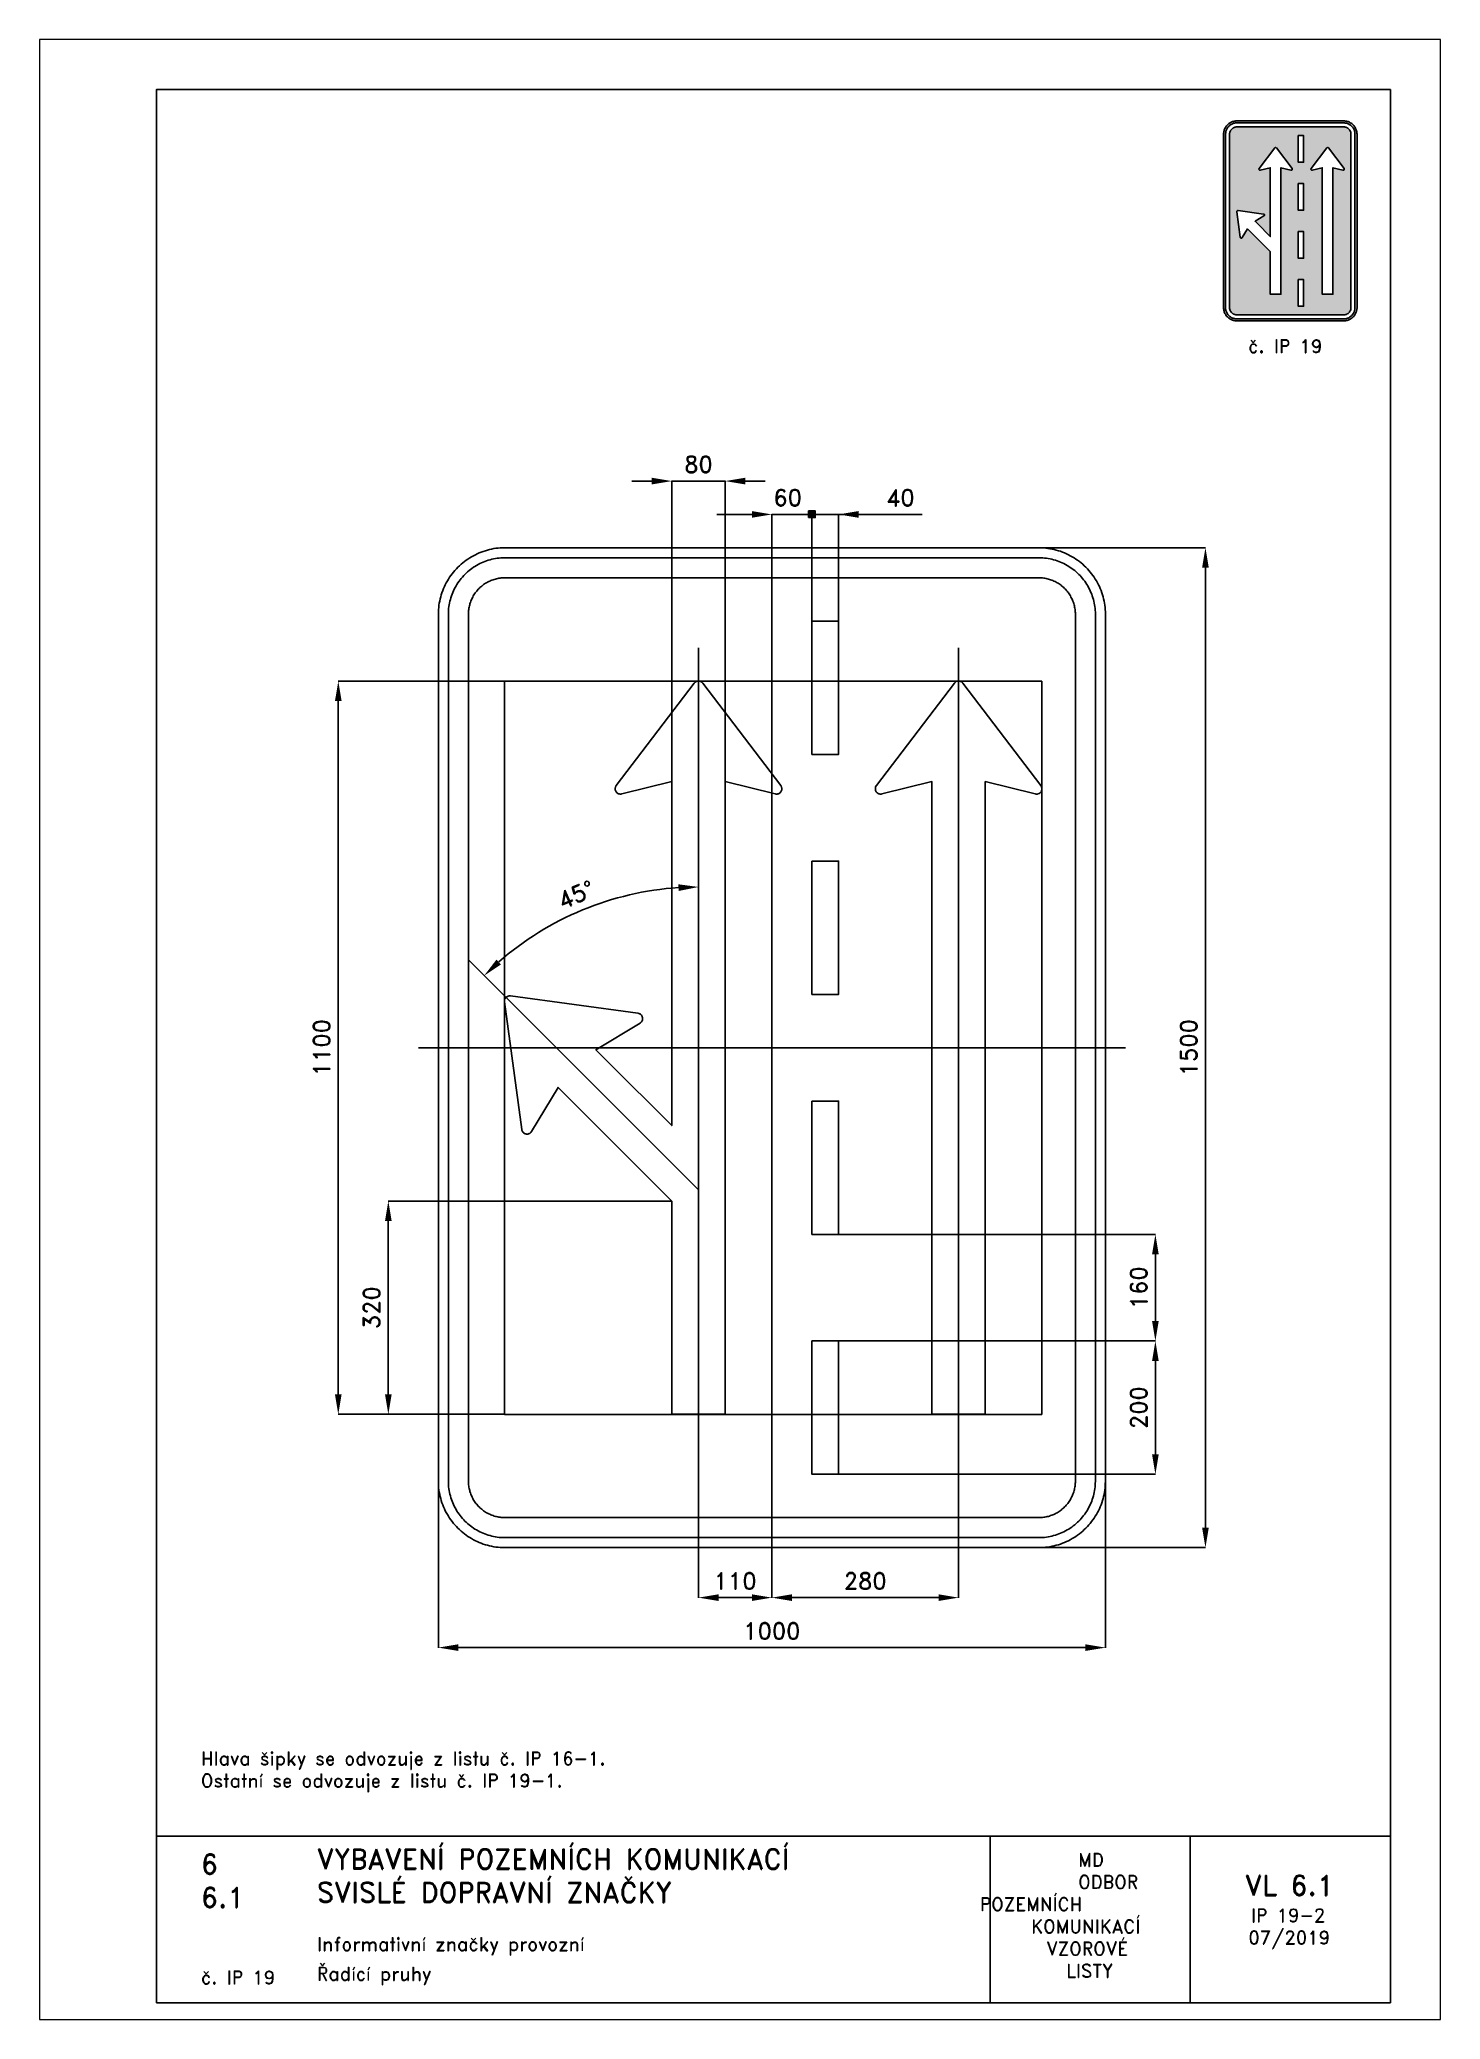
# Paper-space layout 'IP 19-2' of a CAD drawing. Header units: millimetres. Extents: x 0 to 210, y 0 to 297.
# The model-space entities are those that its viewports show. They can reach past a viewport. Long polylines and large blocks are cut down to what shows.
import ezdxf

# ---------------------------------------------------------------- set-up
doc = ezdxf.new("R2010")
doc.units = ezdxf.units.MM
doc.header["$LTSCALE"] = 5
doc.linetypes.add('ČERCHOVANÁX2', pattern=[2, 1, -0.5, 0, -0.5])
doc.linetypes.add('ČÁRKOVANÁX2', pattern=[1.5, 1, -0.5])
for name, color, linetype in [('Kóty', 2, 'Continuous'), ('Rozpiska', 7, 'Continuous'), ('Značka', 7, 'Continuous')]:
    doc.layers.add(name, color=color, linetype=linetype)
doc.layers.add('Rámeček', color=6, linetype='Continuous', plot=False)
doc.styles.get("Standard").update_dxf_attribs({"font": 'romand.shx', "height": 25})
doc.dimstyles.get("Standard").update_dxf_attribs({"dimtxt": 25, "dimasz": 30, "dimexe": 0.18, "dimexo": 0.0625, "dimgap": 12.5, "dimtad": 1, "dimdec": 0, "dimzin": 0, "dimdsep": 46, "dimtxsty": 'Standard', "dimcen": 0.09, "dimadec": 0, "dimazin": 0, "dimtfac": 1, "dimtdec": 0, "dimtofl": 0, "dimtmove": 0, "dimatfit": 3, "dimfxl": 1, "dimtolj": 1, "dimtzin": 0, "dimarcsym": 0})

psp = doc.layouts.new('IP 19-2')

# ---------------------------------------------------------------- texts
at = {"layer": 'Rozpiska', "color": 7, "attachment_point": 1}
for s, width, gutter_width, heights, insert, char_height in [('\\pi3.66667;č. IP 19', 20, 125, [0], (177.5, 252), 2), ('\\PHlava šipky se odvozuje z listu č. IP 16-1.{\\H1.83333x; }\\POstatní se odvozuje z listu č. IP 19-1.{\\H1.55556x; }', 155.5011, 100, [0], (24.17, 43.49), 2), ('6', 149.0422, 100, [0], (24.17, 24.77), 3), ('{\\C6;VYBAVENÍ POZEMNÍCH KOMUNIKACÍ\\P}SVISLÉ DOPRAVNÍ ZNAČKY{\\H1.34524x; }', 149.0422, 100, [0], (41.56, 25.56), 3), ('\\pi14.7414;{\\C6;MD\\P\\pi2.36044;}ODBOR POZEMNÍCH{\\H1.57143x; }\\P\\pi7.69378;KOMUNIKACÍ{\\H1.5x; }\\P\\pi9.97949;{\\C6;VZOROVÉ\\H1.47619x; \\H0.67742x;\\P\\pi12.93187;LISTY\\H1.26984x; }', 33.1018, 100, [0], (140.95, 24.95), 2), ('\\pi1.03113;{\\H1.5x;\\C6;VL 6.1\\P\\pi1.93586;\\H0.66667x;IP 19-2\\H1.66666x; \\H0.6x;\\P\\pi1.5549;07/2019\\H1.80159x; }', 16.0623, 100, [0], (179.66, 21.61), 2), ('6.1', 149.0422, 100, [0], (24.17, 19.78), 3), ('{\\C6;Informativní značky provozní}', 149.0422, 100, [0], (41.56, 12.29), 2), ('{\\C6;č. IP 19}', 18.3305, 100, [2.67], (24.18, 7.3), 2), ('Řadící pruhy', 149.0422, 100, [0], (41.56, 7.86), 2)]:
    psp.add_mtext_dynamic_manual_height_columns(s, width=width, gutter_width=gutter_width, heights=heights, dxfattribs=dict(at, insert=insert, char_height=char_height))

msp = doc.modelspace()

# ---------------------------------------------------------------- texts
at = {"layer": 'Kóty', "char_height": 25, "attachment_point": 5}
for s, insert in [('\\A1;60', (23.69977, 825)), ('\\A1;40', (192.7371, 825))]:
    msp.add_mtext(s, dxfattribs=dict(at, insert=insert))

# ---------------------------------------------------------------- blocks, each defined once
blk = doc.blocks.new('*D0')
at = {"layer": 'Defpoints', "color": 0, "transparency": 16777216}
for p in [(-110.001, -600), (0, -780), (0, -825)]:
    blk.add_point(p, dxfattribs=at)
at = {"layer": 'Kóty', "color": 0, "lineweight": -2, "transparency": 16777216}
for p, q in [((-110.001, -600.0625), (-110.001, -825.18)), ((0, -780.0625), (0, -825.18)), ((-80.001, -825), (-30, -825))]:
    blk.add_line(p, q, dxfattribs=at)
at = {"layer": 'Kóty', "color": 0, "transparency": 16777216}
for points in [[(-80.001, -820), (-80.001, -830), (-110.001, -825)], [(-30, -820), (-30, -830), (0, -825)]]:
    blk.add_solid(points, dxfattribs=at)
at = {"layer": 'Kóty', "color": 0, "transparency": 16777216, "insert": (-55.0005, -800), "char_height": 25, "attachment_point": 5}
blk.add_mtext('\\A1;110', dxfattribs=at)
blk = doc.blocks.new('*D1')
at = {"layer": 'Defpoints', "color": 0, "transparency": 16777216}
for p in [(-70.001, 850), (-150.001, 399.21), (-70.001, 399.21)]:
    blk.add_point(p, dxfattribs=at)
at = {"layer": 'Kóty', "color": 0, "lineweight": -2, "transparency": 16777216}
for p, q in [((-180.001, 850), (-210.001, 850)), ((-150.001, 399.2725), (-150.001, 850.18)), ((-70.001, 399.2725), (-70.001, 850.18)), ((-40.001, 850), (-10.001, 850))]:
    blk.add_line(p, q, dxfattribs=at)
at = {"layer": 'Kóty', "color": 0, "transparency": 16777216}
for points in [[(-180.001, 855), (-180.001, 845), (-150.001, 850)], [(-40.001, 855), (-40.001, 845), (-70.001, 850)]]:
    blk.add_solid(points, dxfattribs=at)
at = {"layer": 'Kóty', "color": 0, "transparency": 16777216, "insert": (-110.001, 875), "char_height": 25, "attachment_point": 5}
blk.add_mtext('\\A1;80', dxfattribs=at)
blk = doc.blocks.new('*D2')
at = {"layer": 'Defpoints', "color": 0, "transparency": 16777216}
for p in [(-575, -230), (-150.001, -230), (-401.053, -550)]:
    blk.add_point(p, dxfattribs=at)
at = {"layer": 'Kóty', "color": 0, "lineweight": -2, "transparency": 16777216}
for p, q in [((-150.0635, -230), (-575.18, -230)), ((-575, -520), (-575, -260)), ((-401.1155, -550), (-575.18, -550))]:
    blk.add_line(p, q, dxfattribs=at)
at = {"layer": 'Kóty', "color": 0, "transparency": 16777216}
for points in [[(-580, -260), (-570, -260), (-575, -230)], [(-580, -520), (-570, -520), (-575, -550)]]:
    blk.add_solid(points, dxfattribs=at)
at = {"layer": 'Kóty', "color": 0, "transparency": 16777216, "insert": (-600, -390), "char_height": 25, "attachment_point": 5, "rotation": 90}
blk.add_mtext('\\A1;320', dxfattribs=at)
blk = doc.blocks.new('*D3')
at = {"layer": 'Defpoints', "color": 0, "transparency": 16777216}
for p in [(-650, 550), (-401.053, 550), (-401.1155, -550)]:
    blk.add_point(p, dxfattribs=at)
at = {"layer": 'Kóty', "color": 0, "lineweight": -2, "transparency": 16777216}
for p, q in [((-401.1155, 550), (-650.18, 550)), ((-650, -520), (-650, 520)), ((-401.178, -550), (-650.18, -550))]:
    blk.add_line(p, q, dxfattribs=at)
at = {"layer": 'Kóty', "color": 0, "transparency": 16777216}
for points in [[(-655, 520), (-645, 520), (-650, 550)], [(-655, -520), (-645, -520), (-650, -550)]]:
    blk.add_solid(points, dxfattribs=at)
at = {"layer": 'Kóty', "color": 0, "transparency": 16777216, "insert": (-675, 0), "char_height": 25, "attachment_point": 5, "rotation": 90}
blk.add_mtext('\\A1;1100', dxfattribs=at)
blk = doc.blocks.new('*D4')
at = {"layer": 'Defpoints', "color": 0, "transparency": 16777216}
for p in [(99.999, -440), (575, -440), (99.999, -640)]:
    blk.add_point(p, dxfattribs=at)
at = {"layer": 'Kóty', "color": 0, "lineweight": -2, "transparency": 16777216}
for p, q in [((100.0615, -440), (575.18, -440)), ((575, -610), (575, -470)), ((100.0615, -640), (575.18, -640))]:
    blk.add_line(p, q, dxfattribs=at)
at = {"layer": 'Kóty', "color": 0, "transparency": 16777216}
for points in [[(570, -470), (580, -470), (575, -440)], [(570, -610), (580, -610), (575, -640)]]:
    blk.add_solid(points, dxfattribs=at)
at = {"layer": 'Kóty', "color": 0, "transparency": 16777216, "insert": (550, -540), "char_height": 25, "attachment_point": 5, "rotation": 90}
blk.add_mtext('\\A1;200', dxfattribs=at)
blk = doc.blocks.new('*D5')
at = {"layer": 'Defpoints', "color": 0, "transparency": 16777216}
for p in [(99.999, -280), (575, -280), (99.999, -440)]:
    blk.add_point(p, dxfattribs=at)
at = {"layer": 'Kóty', "color": 0, "lineweight": -2, "transparency": 16777216}
for p, q in [((100.0615, -280), (575.18, -280)), ((575, -410), (575, -310)), ((100.0615, -440), (575.18, -440))]:
    blk.add_line(p, q, dxfattribs=at)
at = {"layer": 'Kóty', "color": 0, "transparency": 16777216}
for points in [[(570, -310), (580, -310), (575, -280)], [(570, -410), (580, -410), (575, -440)]]:
    blk.add_solid(points, dxfattribs=at)
at = {"layer": 'Kóty', "color": 0, "transparency": 16777216, "insert": (550, -360), "char_height": 25, "attachment_point": 5, "rotation": 90}
blk.add_mtext('\\A1;160', dxfattribs=at)
blk = doc.blocks.new('*D6')
at = {"layer": 'Defpoints', "color": 0, "transparency": 16777216}
for p in [(359.7, 750), (335.9, -750), (650, -750)]:
    blk.add_point(p, dxfattribs=at)
at = {"layer": 'Kóty', "color": 0, "lineweight": -2, "transparency": 16777216}
for p, q in [((359.7, 750), (650.2, 750)), ((650, 720), (650, -720)), ((336, -750), (650.2, -750))]:
    blk.add_line(p, q, dxfattribs=at)
at = {"layer": 'Kóty', "color": 0, "transparency": 16777216}
for points in [[(645, 720), (655, 720), (650, 750)], [(645, -720), (655, -720), (650, -750)]]:
    blk.add_solid(points, dxfattribs=at)
at = {"layer": 'Kóty', "color": 0, "transparency": 16777216, "insert": (625, 0), "char_height": 25, "attachment_point": 5, "rotation": 90}
blk.add_mtext('\\A1;1500', dxfattribs=at)
blk = doc.blocks.new('*D7')
at = {"layer": 'Defpoints', "color": 0, "transparency": 16777216}
for p in [(-500, -650), (500, -650), (500, -900)]:
    blk.add_point(p, dxfattribs=at)
at = {"layer": 'Kóty', "color": 0, "lineweight": -2, "transparency": 16777216}
for p, q in [((-500, -650.0625), (-500, -900.18)), ((500, -650.0625), (500, -900.18)), ((-470, -900), (470, -900))]:
    blk.add_line(p, q, dxfattribs=at)
at = {"layer": 'Kóty', "color": 0, "transparency": 16777216}
for points in [[(-470, -895), (-470, -905), (-500, -900)], [(470, -895), (470, -905), (500, -900)]]:
    blk.add_solid(points, dxfattribs=at)
at = {"layer": 'Kóty', "color": 0, "transparency": 16777216, "insert": (0, -875), "char_height": 25, "attachment_point": 5}
blk.add_mtext('\\A1;1000', dxfattribs=at)
blk = doc.blocks.new('*D8')
at = {"layer": 'Defpoints', "color": 0, "transparency": 16777216}
for p in [(280, -600), (0, -780.0625), (280, -825)]:
    blk.add_point(p, dxfattribs=at)
at = {"layer": 'Kóty', "color": 0, "lineweight": -2, "transparency": 16777216}
for p, q in [((280, -600.0625), (280, -825.18)), ((0, -780.125), (0, -825.18)), ((30, -825), (250, -825))]:
    blk.add_line(p, q, dxfattribs=at)
at = {"layer": 'Kóty', "color": 0, "transparency": 16777216}
for points in [[(30, -820), (30, -830), (0, -825)], [(250, -820), (250, -830), (280, -825)]]:
    blk.add_solid(points, dxfattribs=at)
at = {"layer": 'Kóty', "color": 0, "transparency": 16777216, "insert": (140, -800), "char_height": 25, "attachment_point": 5}
blk.add_mtext('\\A1;280', dxfattribs=at)
blk = doc.blocks.new('*D9')
at = {"layer": 'Defpoints', "color": 0, "transparency": 16777216}
for p in [(-110, 600), (-227.6, 225.6), (-455, 131.6), (-110, -213.4), (-110, -600)]:
    blk.add_point(p, dxfattribs=at)
at = {"layer": 'Kóty', "color": 0, "lineweight": -2, "transparency": 16777216}
blk.add_arc((-110, -213.4), 454.6, 93.7821, 131.2179, dxfattribs=at)
at = {"layer": 'Kóty', "color": 0, "transparency": 16777216}
for points in [[(-140.1, 245.1), (-139.8, 235.1), (-110, 241.1)], [(-406.1, 124.8), (-412.9, 132.1), (-431.4, 108)]]:
    blk.add_solid(points, dxfattribs=at)
at = {"layer": 'Kóty', "color": 0, "transparency": 16777216, "insert": (-293.5, 229.6), "char_height": 25, "attachment_point": 5, "rotation": 22.5}
blk.add_mtext('\\A1;45°', dxfattribs=at)

# ---------------------------------------------------------------- dimensions: what is measured, and where the dimension line sits
at = {"layer": 'Kóty'}
for base, p1, p2, picture, middle in [((-70.001, 850), (-150.001, 399.21), (-70.001, 399.21), '*D1', (-110.001, 875)), ((0, -825), (-110.001, -600), (0, -780), '*D0', (-55.0005, -800)), ((280, -825), (0, -780.0625), (280, -600), '*D8', (140, -800)), ((500, -900), (-500, -650), (500, -650), '*D7', (0, -875))]:
    dim = msp.add_linear_dim(base=base, p1=p1, p2=p2, dimstyle='Standard', dxfattribs=at)
    dim.commit()
    dim.dimension.update_dxf_attribs({"geometry": picture, "text_midpoint": middle})
for base, p1, p2, picture, middle in [((650, -750), (359.68263, 750), (335.93469, -750), '*D6', (625, 0)), ((-650, 550), (-401.1155, -550), (-401.053, 550), '*D3', (-675, 0)), ((-575, -230), (-401.053, -550), (-150.001, -230), '*D2', (-600, -390)), ((575, -280), (99.999, -440), (99.999, -280), '*D5', (550, -360)), ((575, -440), (99.999, -640), (99.999, -440), '*D4', (550, -540))]:
    dim = msp.add_linear_dim(base=base, p1=p1, p2=p2, angle=90, dimstyle='Standard', dxfattribs=at)
    dim.commit()
    dim.dimension.update_dxf_attribs({"geometry": picture, "text_midpoint": middle})
dim = msp.add_angular_dim_2l(base=(-227.64956, 225.63891), line1=((-110.001, -213.4315), (-455, 131.5675)), line2=((-110.001, -600), (-110.001, 600)), dimstyle='Standard', dxfattribs=at)
dim.commit()
dim.dimension.update_dxf_attribs({"geometry": '*D9', "text_midpoint": (-293.52034, 229.62338)})

# ---------------------------------------------------------------- hatches: boundary and pattern name
at = {"layer": 'Kóty'}
h = msp.add_hatch(color=256, dxfattribs=at)
h.dxf.hatch_style = 1
h.paths.add_polyline_path([(54.999, 795.18), (64.999, 795.18), (64.999, 805.18), (54.999, 805.18)])

# ---------------------------------------------------------------- linework, layer by layer
for p, q in [((-30, 800), (-82.66159, 800)), ((89.999, 800), (-0.001, 800)), ((0, 780.0625), (0, 800.18)), ((59.999, 640.0625), (59.999, 800.18)), ((59.999, 640.0625), (59.999, 800.18)), ((89.999, 800), (119.999, 800)), ((99.999, 640.0625), (99.999, 800.18)), ((129.999, 800), (225.47519, 800))]:
    msp.add_line(p, q, dxfattribs=at)
for points in [[(-150.001, 850), (-70.001, 850)], [(54.999, 805.18), (64.999, 795.18)], [(64.999, 805.18), (54.999, 795.18)]]:
    msp.add_lwpolyline(points, dxfattribs=at)
msp.add_lwpolyline([(54.999, 795.18), (64.999, 795.18), (64.999, 805.18), (54.999, 805.18)], close=True, dxfattribs=at)
for points in [[(-30, 805), (-30, 795), (0, 800)], [(129.999, 805), (129.999, 795), (99.999, 800)]]:
    msp.add_solid(points, dxfattribs=at)
at = {"layer": 'Značka', "color": 6, "linetype": 'ČERCHOVANÁX2', "ltscale": 5}
for points in [[(0, -780), (0, 780)], [(-110.001, -600), (-110.001, 600)], [(280, -600), (280, 600)], [(-110.001, -213.4315), (-455, 131.5675)], [(530, 0), (-530, 0)]]:
    msp.add_lwpolyline(points, dxfattribs=at)
at = {"layer": 'Značka', "color": 5}
for points in [[(-400, -750), (-400.393, -749.99883), (-400.785, -749.99692, -0.0321801), (-413.6978, -749.09245, -0.0354432), (-426.3873, -746.45574, -0.0362667), (-438.6591, -742.3068, -0.0344205), (-450.2266, -736.4713, -0.0337216), (-461.0042, -729.2849, -0.0340847), (-470.7107, -720.7107, -0.0342086), (-479.2931, -711.0064, -0.0342292), (-486.4713, -700.2266, -0.0340441), (-492.2651, -688.6512, -0.0334121), (-496.45574, -676.3873, -0.0341269), (-499.13547, -663.6918, -0.0367447), (-499.99692, -650.785), (-499.99892, -650.393), (-500, -650), (-500, 650), (-499.99883, 650.39), (-499.99692, 650.79, -0.0321796), (-499.09245, 663.7, -0.0354411), (-496.45574, 676.39, -0.0362697), (-492.3068, 688.66, -0.0344172), (-486.4713, 700.23, -0.033719), (-479.2849, 711, -0.0340776), (-470.7107, 720.71, -0.0342077), (-461.0064, 729.29, -0.0342268), (-450.2266, 736.47, -0.0340514), (-438.6512, 742.27, -0.0334162), (-426.3873, 746.46, -0.0341286), (-413.6918, 749.14, -0.0367456), (-400.785, 750), (-400.393, 750), (-400, 750), (400, 750), (400.393, 750), (400.785, 750, -0.0321794), (413.698, 749.09, -0.0354509), (426.387, 746.46, -0.0362816), (438.659, 742.31, -0.0344246), (450.227, 736.47, -0.0337312), (461.004, 729.28, -0.034081), (470.711, 720.71, -0.0342138), (479.293, 711.01, -0.0342285), (486.471, 700.23, -0.0340344), (492.265, 688.65, -0.0334114), (496.46, 676.39, -0.0341223), (499.14, 663.69, -0.0367412), (500, 650.79), (500, 650.39), (500, 650), (500, -650), (500, -650.393), (500, -650.785, -0.0321792), (499.09, -663.6978, -0.0354418), (496.46, -676.3873, -0.0362638), (492.307, -688.6591, -0.0344153), (486.471, -700.2266, -0.0337192), (479.285, -711.0042, -0.034086), (470.711, -720.7107, -0.0342054), (461.006, -729.2931, -0.0342295), (450.227, -736.4713, -0.0340459), (438.651, -742.2651, -0.0334135), (426.387, -746.45574, -0.034127), (413.692, -749.13547, -0.036745), (400.785, -749.99692), (400.393, -749.99892), (400, -750), (-400, -750)], [(-400, -735), (-400.334, -734.999), (-400.668, -734.9974, -0.0321799), (-411.6431, -734.2286, -0.0354431), (-422.4292, -731.9874, -0.036267), (-432.8602, -728.4608, -0.0344205), (-442.6926, -723.5006, -0.0337214), (-451.8536, -717.3922, -0.0340847), (-460.1041, -710.1041, -0.0342085), (-467.3991, -701.8554, -0.0342292), (-473.5006, -692.6926, -0.0340447), (-478.4254, -682.8535, -0.0334123), (-481.9874, -672.4292, -0.0341271), (-484.2652, -661.638, -0.0367448), (-484.9974, -650.668), (-484.9991, -650.334), (-485, -650), (-485, 650), (-484.999, 650.33), (-484.9974, 650.67, -0.0321808), (-484.2286, 661.64, -0.0354437), (-481.9874, 672.43, -0.0362674), (-478.4608, 682.86, -0.034419), (-473.5006, 692.69, -0.0337112), (-467.3922, 701.85, -0.0340785), (-460.1041, 710.1, -0.034195), (-451.8554, 717.4, -0.0342194), (-442.6926, 723.5, -0.0340514), (-432.8535, 728.43, -0.0334085), (-422.4292, 731.99, -0.0341207), (-411.638, 734.27, -0.0367451), (-400.668, 735), (-400.334, 735), (-400, 735), (400, 735), (400.334, 735), (400.668, 735, -0.0321738), (411.643, 734.23, -0.0354396), (422.429, 731.99, -0.0362613), (432.86, 728.46, -0.0344296), (442.693, 723.5, -0.0337309), (451.854, 717.39, -0.0340802), (460.104, 710.1, -0.0342125), (467.399, 701.86, -0.03423), (473.501, 692.69, -0.0340367), (478.425, 682.85, -0.0334178), (481.987, 672.43, -0.0341274), (484.265, 661.64, -0.0367509), (484.997, 650.67), (484.999, 650.33), (485, 650), (485, -650), (484.999, -650.334), (484.997, -650.668, -0.0321847), (484.229, -661.6431, -0.0354498), (481.987, -672.4292, -0.0362714), (478.461, -682.8602, -0.0344187), (473.501, -692.6926, -0.0337149), (467.392, -701.8536, -0.0340831), (460.104, -710.1041, -0.0342094), (451.855, -717.3991, -0.0342308), (442.693, -723.5006, -0.0340424), (432.854, -728.4254, -0.0334111), (422.429, -731.9874, -0.0341271), (411.638, -734.2652, -0.0367448), (400.668, -734.9974), (400.334, -734.9991), (400, -735), (-400, -735)], [(-400, -705), (400, -705), (400.216, -704.9994), (400.432, -704.9983, 0.0321799), (407.534, -704.5008, 0.0354424), (414.513, -703.0507, 0.0362647), (421.263, -700.7687, 0.0344223), (427.625, -697.5592, 0.033717), (433.552, -693.6067, 0.034088), (438.891, -688.8909, 0.0342122), (443.611, -683.5535, 0.0342287), (447.559, -677.6246, 0.0340415), (450.746, -671.2582, 0.0334124), (453.051, -664.513, 0.0341249), (454.525, -657.5305, 0.0367432), (454.998, -650.432), (454.999, -650.216), (455, -650), (455, 650), (454.999, 650.22), (454.998, 650.43, 0.0321867), (454.501, 657.53, 0.0354421), (453.051, 664.51, 0.0362779), (450.769, 671.26, 0.0344207), (447.559, 677.62, 0.0337176), (443.607, 683.55, 0.0340785), (438.891, 688.89, 0.0341988), (433.554, 693.61, 0.0342361), (427.625, 697.56, 0.0340303), (421.258, 700.75, 0.033395), (414.513, 703.05, 0.0341092), (407.53, 704.52, 0.0367438), (400.432, 705), (400.216, 705), (400, 705), (-400, 705), (-400.216, 705), (-400.432, 705, 0.0321706), (-407.5338, 704.5, 0.0354292), (-414.513, 703.05, 0.036266), (-421.2625, 700.77, 0.0344312), (-427.6246, 697.56, 0.0337345), (-433.5523, 693.61, 0.034079), (-438.8909, 688.89, 0.0342245), (-443.6112, 683.55, 0.0342352), (-447.5592, 677.62, 0.0340405), (-450.7458, 671.26, 0.0334087), (-453.0507, 664.51, 0.034125), (-454.5245, 657.53, 0.0367448), (-454.9983, 650.43), (-454.9994, 650.22), (-455, 650), (-455, -650), (-454.9994, -650.216), (-454.9983, -650.432, 0.0321797), (-454.5008, -657.5338, 0.0354429), (-453.0507, -664.513, 0.0362669), (-450.7687, -671.2625, 0.0344214), (-447.5592, -677.6246, 0.0337215), (-443.6067, -683.5523, 0.0340845), (-438.8909, -688.8909, 0.0342083), (-433.5535, -693.6112, 0.0342301), (-427.6246, -697.5592, 0.0340439), (-421.2582, -700.7458, 0.0334124), (-414.513, -703.0507, 0.0341275), (-407.5305, -704.5245, 0.0367453), (-400.432, -704.9983), (-400.216, -704.9994), (-400, -705)], [(-150.001, -230), (-303.406, -76.595), (-320.376, -59.625), (-360.269, -125.748), (-360.485, -126.078), (-360.709, -126.402, -0.0524827), (-361.761, -127.569, -0.0526814), (-363.039, -128.497, -0.0655281), (-364.836, -129.298, -0.0654127), (-366.78, -129.608, -0.0652857), (-368.743, -129.462, -0.0651527), (-370.602, -128.818, -0.0648621), (-372.258, -127.759, -0.0636732), (-373.595, -126.313, -0.0527042), (-374.408, -124.956, -0.0574598), (-374.902, -123.466), (-374.98, -123.079), (-375.046, -122.691), (-400.988, 68.553), (-401.025, 68.919), (-401.053, 69.286, -0.0490687), (-400.99, 70.752, -0.0491238), (-400.641, 72.185, -0.0611256), (-399.869, 73.853, -0.0613594), (-398.717, 75.285, -0.0610216), (-397.285, 76.433, -0.0594514), (-395.617, 77.208, -0.0491713), (-394.184, 77.564, -0.0536551), (-392.718, 77.621), (-392.351, 77.593), (-391.985, 77.555), (-200.742, 51.614), (-200.353, 51.547), (-199.967, 51.47, -0.0525266), (-198.478, 50.967, -0.0526807), (-197.119, 50.162, -0.0654728), (-195.671, 48.83, -0.0654514), (-194.615, 47.169, -0.0652964), (-193.97, 45.309, -0.0651842), (-193.824, 43.347, -0.0648678), (-194.139, 41.407, -0.0636586), (-194.936, 39.607, -0.0526761), (-195.859, 38.321, -0.0574592), (-197.031, 37.276), (-197.354, 37.051), (-197.684, 36.836), (-263.808, -3.056), (-246.837, -20.027), (-150.001, -116.863), (-150.001, 375.21), (-150.001, 399.21), (-224.966, 380.66), (-225.352, 380.58), (-225.739, 380.51), (-227.308, 380.43), (-228.868, 380.68, -0.0654746), (-230.705, 381.38, -0.0654176), (-232.299, 382.54, -0.0653602), (-233.584, 384.03, -0.0652249), (-234.443, 385.8, -0.0648331), (-234.865, 387.72, -0.0636455), (-234.788, 389.68, -0.0526858), (-234.403, 391.22, -0.0574868), (-233.699, 392.62), (-233.481, 392.95), (-233.253, 393.27), (-116.367, 546.85), (-116.135, 547.13), (-115.895, 547.41, -0.0490058), (-114.814, 548.4), (-113.554, 549.17, -0.0611155), (-111.828, 549.8, -0.0614091), (-110.001, 550, -0.0610269), (-108.176, 549.8, -0.0594621), (-106.449, 549.17), (-105.184, 548.41, -0.0535973), (-104.107, 547.41), (-103.867, 547.13), (-103.635, 546.85), (13.251, 393.27), (13.478, 392.95), (13.697, 392.62, -0.0524986), (14.394, 391.21, -0.0526749), (14.786, 389.68, -0.0655013), (14.868, 387.72, -0.0654639), (14.44, 385.8, -0.0653341), (13.581, 384.03, -0.0652049), (12.297, 382.54, -0.0648692), (10.703, 381.39, -0.0637027), (8.866, 380.68, -0.0526887), (7.304, 380.42, -0.0574497), (5.737, 380.51), (5.349, 380.58), (4.964, 380.66), (-70.001, 399.21), (-70.001, 375.21), (-70.001, -550), (-150.001, -550), (-150.001, -230)], [(240, -230), (240, 399.21), (165.04, 380.66), (164.65, 380.58), (164.26, 380.51, -0.0524666), (162.69, 380.43, -0.0527088), (161.13, 380.68, -0.0655366), (159.3, 381.38), (157.7, 382.54), (156.42, 384.03), (155.56, 385.8), (155.14, 387.72), (155.21, 389.68), (155.6, 391.22), (156.3, 392.62), (156.52, 392.95), (156.75, 393.27), (273.63, 546.85), (273.87, 547.13), (274.11, 547.41), (275.19, 548.4), (276.45, 549.17), (278.17, 549.8, -0.0614155), (280, 550, -0.061065), (281.82, 549.8, -0.0594878), (283.55, 549.17), (284.82, 548.41), (285.89, 547.41), (286.13, 547.13), (286.37, 546.85), (403.25, 393.27), (403.48, 392.95), (403.7, 392.62), (404.4, 391.21), (404.79, 389.68), (404.87, 387.72), (404.44, 385.8), (403.58, 384.03), (402.3, 382.54), (400.7, 381.39), (398.87, 380.68, -0.0527383), (397.31, 380.42, -0.0574541), (395.74, 380.51), (395.35, 380.58), (394.96, 380.66), (320, 399.21), (320, -550), (240, -550), (240, -230)]]:
    msp.add_lwpolyline(points, format="xyb", dxfattribs=at)
for points in [[(59.999, 640), (59.999, 440), (99.999, 440), (99.999, 640), (59.999, 640)], [(59.999, 280), (59.999, 80), (99.999, 80), (99.999, 280), (59.999, 280)], [(59.999, -80), (59.999, -280), (99.999, -280), (99.999, -80), (59.999, -80)], [(59.999, -440), (59.999, -640), (99.999, -640), (99.999, -440), (59.999, -440)]]:
    msp.add_lwpolyline(points, dxfattribs=at)
at = {"layer": 'Značka', "color": 6, "linetype": 'ČÁRKOVANÁX2', "ltscale": 2.5}
msp.add_lwpolyline([(-401.02, -550.06484), (-401.02, 549.93516), (404.82, 549.93516), (404.82, -550.06484), (-401.02, -550.06484)], dxfattribs=at)

msp.set_redraw_order([(e.dxf.handle, doc.entitydb.next_handle()) for e in msp.query("TEXT MTEXT ATTDEF DIMENSION ARC_DIMENSION")])  # texts and dimensions are drawn at this point

# ---------------------------------------------------------------- hatches: boundary and pattern name
at = {"layer": 'Značka'}
h = psp.add_hatch(color=170, dxfattribs=at)
h.dxf.hatch_style = 1
edge = h.paths.add_edge_path(flags=0)
edge.add_line((192.3, 265.2), (192.3, 277.78))
edge.add_line((192.3, 277.78), (190.8, 277.41))
edge.add_line((190.8, 277.41), (190.79, 277.41))
edge.add_line((190.79, 277.41), (190.79, 277.41))
edge.add_arc((190.76, 277.56), 0.15, 266.9103, 278.9237, ccw=False)
edge.add_arc((190.76, 277.56), 0.15, 254.861, 266.9298, ccw=False)
edge.add_arc((190.76, 277.56), 0.15, 241.5682, 256.5667, ccw=False)
edge.add_line((190.69, 277.43), (190.65, 277.45))
edge.add_line((190.65, 277.45), (190.63, 277.48))
edge.add_line((190.63, 277.48), (190.61, 277.52))
edge.add_line((190.61, 277.52), (190.6, 277.55))
edge.add_line((190.6, 277.55), (190.6, 277.59))
edge.add_line((190.6, 277.59), (190.61, 277.62))
edge.add_line((190.61, 277.62), (190.63, 277.65))
edge.add_line((190.63, 277.65), (190.63, 277.66))
edge.add_line((190.63, 277.66), (190.63, 277.67))
edge.add_line((190.63, 277.67), (192.97, 280.74))
edge.add_line((192.97, 280.74), (192.98, 280.74))
edge.add_line((192.98, 280.74), (192.98, 280.75))
edge.add_line((192.98, 280.75), (193, 280.77))
edge.add_line((193, 280.77), (193.03, 280.78))
edge.add_line((193.03, 280.78), (193.06, 280.8))
edge.add_arc((193.1, 280.65), 0.15, 89.2082, 103.2659, ccw=False)
edge.add_arc((193.1, 280.65), 0.15, 76.7401, 90.7178, ccw=False)
edge.add_arc((193.1, 280.64), 0.155, 63.1815, 76.7991, ccw=False)
edge.add_line((193.17, 280.78), (193.2, 280.77))
edge.add_line((193.2, 280.77), (193.22, 280.75))
edge.add_line((193.22, 280.75), (193.22, 280.74))
edge.add_line((193.22, 280.74), (193.23, 280.74))
edge.add_line((193.23, 280.74), (195.56, 277.67))
edge.add_line((195.56, 277.67), (195.57, 277.66))
edge.add_line((195.57, 277.66), (195.57, 277.65))
edge.add_line((195.57, 277.65), (195.59, 277.62))
edge.add_line((195.59, 277.62), (195.6, 277.59))
edge.add_line((195.6, 277.59), (195.6, 277.55))
edge.add_line((195.6, 277.55), (195.59, 277.52))
edge.add_line((195.59, 277.52), (195.57, 277.48))
edge.add_line((195.57, 277.48), (195.55, 277.45))
edge.add_line((195.55, 277.45), (195.51, 277.43))
edge.add_line((195.51, 277.43), (195.48, 277.41))
edge.add_arc((195.44, 277.56), 0.15, 273.4246, 285.5001, ccw=False)
edge.add_arc((195.44, 277.55), 0.137, 260.1426, 273.2956, ccw=False)
edge.add_line((195.41, 277.41), (195.41, 277.41))
edge.add_line((195.41, 277.41), (195.4, 277.41))
edge.add_line((195.4, 277.41), (193.9, 277.78))
edge.add_line((193.9, 277.78), (193.9, 258.8))
edge.add_line((193.9, 258.8), (192.3, 258.8))
edge.add_line((192.3, 258.8), (192.3, 265.2))
edge = h.paths.add_edge_path(flags=0)
edge.add_line((184.5, 265.2), (181.43, 268.27))
edge.add_line((181.43, 268.27), (181.09, 268.61))
edge.add_line((181.09, 268.61), (180.29, 267.29))
edge.add_line((180.29, 267.29), (180.29, 267.28))
edge.add_line((180.29, 267.28), (180.29, 267.27))
edge.add_line((180.29, 267.27), (180.26, 267.25))
edge.add_line((180.26, 267.25), (180.24, 267.23))
edge.add_line((180.24, 267.23), (180.2, 267.21))
edge.add_arc((180.16, 267.36), 0.151, 271.5923, 286.5652, ccw=False)
edge.add_arc((180.16, 267.36), 0.151, 258.2701, 273.2097, ccw=False)
edge.add_arc((180.16, 267.36), 0.152, 243.4495, 258.355, ccw=False)
edge.add_line((180.09, 267.22), (180.05, 267.24))
edge.add_line((180.05, 267.24), (180.03, 267.27))
edge.add_line((180.03, 267.27), (180.01, 267.3))
edge.add_line((180.01, 267.3), (180, 267.33))
edge.add_line((180, 267.33), (180, 267.34))
edge.add_line((180, 267.34), (180, 267.35))
edge.add_line((180, 267.35), (179.48, 271.17))
edge.add_line((179.48, 271.17), (179.48, 271.18))
edge.add_line((179.48, 271.18), (179.48, 271.19))
edge.add_line((179.48, 271.19), (179.48, 271.22))
edge.add_line((179.48, 271.22), (179.49, 271.24))
edge.add_line((179.49, 271.24), (179.5, 271.28))
edge.add_line((179.5, 271.28), (179.53, 271.31))
edge.add_line((179.53, 271.31), (179.55, 271.33))
edge.add_line((179.55, 271.33), (179.59, 271.34))
edge.add_line((179.59, 271.34), (179.62, 271.35))
edge.add_arc((179.64, 271.22), 0.137, 86.0938, 98.3777, ccw=False)
edge.add_line((179.65, 271.35), (179.65, 271.35))
edge.add_line((179.65, 271.35), (179.66, 271.35))
edge.add_line((179.66, 271.35), (183.49, 270.83))
edge.add_line((183.49, 270.83), (183.49, 270.83))
edge.add_line((183.49, 270.83), (183.5, 270.83))
edge.add_line((183.5, 270.83), (183.53, 270.82))
edge.add_line((183.53, 270.82), (183.56, 270.8))
edge.add_line((183.56, 270.8), (183.59, 270.78))
edge.add_line((183.59, 270.78), (183.61, 270.74))
edge.add_line((183.61, 270.74), (183.62, 270.71))
edge.add_line((183.62, 270.71), (183.62, 270.67))
edge.add_line((183.62, 270.67), (183.62, 270.63))
edge.add_line((183.62, 270.63), (183.6, 270.59))
edge.add_line((183.6, 270.59), (183.58, 270.57))
edge.add_line((183.58, 270.57), (183.56, 270.55))
edge.add_line((183.56, 270.55), (183.55, 270.54))
edge.add_line((183.55, 270.54), (183.55, 270.54))
edge.add_line((183.55, 270.54), (182.22, 269.74))
edge.add_line((182.22, 269.74), (182.56, 269.4))
edge.add_line((182.56, 269.4), (184.5, 267.46))
edge.add_line((184.5, 267.46), (184.5, 277.3))
edge.add_line((184.5, 277.3), (184.5, 277.78))
edge.add_line((184.5, 277.78), (183, 277.41))
edge.add_line((183, 277.41), (182.99, 277.41))
edge.add_line((182.99, 277.41), (182.99, 277.41))
edge.add_arc((182.96, 277.56), 0.15, 266.9121, 278.9219, ccw=False)
edge.add_arc((182.96, 277.56), 0.15, 254.861, 266.9298, ccw=False)
edge.add_arc((182.96, 277.56), 0.151, 241.6824, 256.6605, ccw=False)
edge.add_line((182.89, 277.43), (182.85, 277.45))
edge.add_line((182.85, 277.45), (182.83, 277.48))
edge.add_line((182.83, 277.48), (182.81, 277.52))
edge.add_line((182.81, 277.52), (182.8, 277.55))
edge.add_line((182.8, 277.55), (182.8, 277.59))
edge.add_line((182.8, 277.59), (182.81, 277.62))
edge.add_line((182.81, 277.62), (182.83, 277.65))
edge.add_line((182.83, 277.65), (182.83, 277.66))
edge.add_line((182.83, 277.66), (182.83, 277.67))
edge.add_line((182.83, 277.67), (185.17, 280.74))
edge.add_line((185.17, 280.74), (185.18, 280.74))
edge.add_line((185.18, 280.74), (185.18, 280.75))
edge.add_line((185.18, 280.75), (185.2, 280.77))
edge.add_line((185.2, 280.77), (185.23, 280.78))
edge.add_arc((185.3, 280.65), 0.15, 103.1195, 117.114, ccw=False)
edge.add_arc((185.3, 280.65), 0.15, 89.2082, 103.2659, ccw=False)
edge.add_arc((185.3, 280.65), 0.151, 76.7467, 90.7111, ccw=False)
edge.add_arc((185.3, 280.64), 0.155, 63.1815, 76.7991, ccw=False)
edge.add_line((185.37, 280.78), (185.4, 280.77))
edge.add_line((185.4, 280.77), (185.42, 280.75))
edge.add_line((185.42, 280.75), (185.42, 280.74))
edge.add_line((185.42, 280.74), (185.43, 280.74))
edge.add_line((185.43, 280.74), (187.76, 277.67))
edge.add_line((187.76, 277.67), (187.77, 277.66))
edge.add_line((187.77, 277.66), (187.77, 277.65))
edge.add_line((187.77, 277.65), (187.79, 277.62))
edge.add_line((187.79, 277.62), (187.8, 277.59))
edge.add_line((187.8, 277.59), (187.8, 277.55))
edge.add_line((187.8, 277.55), (187.79, 277.52))
edge.add_line((187.79, 277.52), (187.77, 277.48))
edge.add_line((187.77, 277.48), (187.75, 277.45))
edge.add_line((187.75, 277.45), (187.71, 277.43))
edge.add_line((187.71, 277.43), (187.68, 277.41))
edge.add_arc((187.64, 277.56), 0.151, 273.3729, 285.4334, ccw=False)
edge.add_arc((187.64, 277.54), 0.136, 260.1216, 273.2747, ccw=False)
edge.add_line((187.61, 277.41), (187.61, 277.41))
edge.add_line((187.61, 277.41), (187.6, 277.41))
edge.add_line((187.6, 277.41), (186.1, 277.78))
edge.add_line((186.1, 277.78), (186.1, 277.3))
edge.add_line((186.1, 277.3), (186.1, 258.8))
edge.add_line((186.1, 258.8), (184.5, 258.8))
edge.add_line((184.5, 258.8), (184.5, 265.2))
h.paths.add_polyline_path([(188.7, 282.6), (188.7, 278.6), (189.5, 278.6), (189.5, 282.6)], flags=0)
h.paths.add_polyline_path([(188.7, 275.4), (188.7, 271.4), (189.5, 271.4), (189.5, 275.4)], flags=0)
h.paths.add_polyline_path([(188.7, 268.2), (188.7, 264.2), (189.5, 264.2), (189.5, 268.2)], flags=0)
h.paths.add_polyline_path([(188.7, 261), (188.7, 257), (189.5, 257), (189.5, 261)], flags=0)
edge = h.paths.add_edge_path(flags=16)
edge.add_line((179.5, 255.1), (179.49, 255.1))
edge.add_line((179.49, 255.1), (179.49, 255.1))
edge.add_arc((179.5, 256.81), 1.71, 262.3049, 269.6774, ccw=False)
edge.add_arc((179.48, 256.66), 1.56, 254.206, 262.3257, ccw=False)
edge.add_arc((179.43, 256.63), 1.52, 247.1648, 255.4723, ccw=False)
edge.add_arc((179.46, 256.71), 1.6, 239.2826, 247.1665, ccw=False)
edge.add_arc((179.46, 256.75), 1.63, 232.4387, 240.1661, ccw=False)
edge.add_arc((179.45, 256.73), 1.62, 224.6388, 232.446, ccw=False)
edge.add_arc((179.43, 256.75), 1.61, 217.5906, 225.4263, ccw=False)
edge.add_arc((179.43, 256.75), 1.61, 209.7345, 217.5717, ccw=False)
edge.add_arc((179.42, 256.77), 1.62, 202.7154, 210.512, ccw=False)
edge.add_arc((179.45, 256.78), 1.65, 195.0262, 202.6848, ccw=False)
edge.add_arc((179.42, 256.79), 1.62, 188.018, 195.8423, ccw=False)
edge.add_arc((179.3, 256.78), 1.5, 179.5971, 188.0172, ccw=False)
edge.add_line((177.8, 256.79), (177.8, 256.79))
edge.add_line((177.8, 256.79), (177.8, 256.8))
edge.add_line((177.8, 256.8), (177.8, 282.8))
edge.add_line((177.8, 282.8), (177.8, 282.81))
edge.add_line((177.8, 282.81), (177.8, 282.81))
edge.add_arc((179.51, 282.8), 1.71, 172.2993, 179.6706, ccw=False)
edge.add_arc((179.36, 282.83), 1.56, 164.2126, 172.3314, ccw=False)
edge.add_arc((179.33, 282.87), 1.52, 157.146, 165.4576, ccw=False)
edge.add_arc((179.41, 282.84), 1.6, 149.282, 157.169, ccw=False)
edge.add_arc((179.45, 282.84), 1.64, 142.4352, 150.1558, ccw=False)
edge.add_arc((179.43, 282.85), 1.62, 134.6283, 142.4418, ccw=False)
edge.add_arc((179.45, 282.87), 1.61, 127.6222, 135.4547, ccw=False)
edge.add_arc((179.44, 282.87), 1.61, 119.7139, 127.5509, ccw=False)
edge.add_arc((179.47, 282.88), 1.62, 112.7117, 120.5115, ccw=False)
edge.add_arc((179.48, 282.85), 1.65, 105.0352, 112.6904, ccw=False)
edge.add_arc((179.49, 282.88), 1.62, 98.0232, 105.8397, ccw=False)
edge.add_arc((179.48, 283), 1.5, 89.5982, 98.0161, ccw=False)
edge.add_line((179.49, 284.5), (179.49, 284.5))
edge.add_line((179.49, 284.5), (179.5, 284.5))
edge.add_line((179.5, 284.5), (195.5, 284.5))
edge.add_line((195.5, 284.5), (195.51, 284.5))
edge.add_line((195.51, 284.5), (195.51, 284.5))
edge.add_arc((195.5, 282.79), 1.71, 82.2994, 89.6704, ccw=False)
edge.add_arc((195.53, 282.94), 1.56, 74.2126, 82.3314, ccw=False)
edge.add_arc((195.57, 282.97), 1.52, 67.148, 75.4556, ccw=False)
edge.add_arc((195.54, 282.89), 1.6, 59.2825, 67.1685, ccw=False)
edge.add_arc((195.54, 282.85), 1.63, 52.4324, 60.1586, ccw=False)
edge.add_arc((195.55, 282.87), 1.62, 44.6287, 52.4413, ccw=False)
edge.add_arc((195.57, 282.86), 1.61, 37.6147, 45.4622, ccw=False)
edge.add_arc((195.57, 282.86), 1.61, 29.7093, 37.5554, ccw=False)
edge.add_arc((195.58, 282.83), 1.62, 22.7071, 30.5161, ccw=False)
edge.add_arc((195.55, 282.82), 1.65, 15.0336, 22.6919, ccw=False)
edge.add_arc((195.58, 282.81), 1.62, 8.0241, 15.8388, ccw=False)
edge.add_arc((195.7, 282.82), 1.5, -0.3953, 8.0096, ccw=False)
edge.add_line((197.2, 282.81), (197.2, 282.81))
edge.add_line((197.2, 282.81), (197.2, 282.8))
edge.add_line((197.2, 282.8), (197.2, 256.8))
edge.add_line((197.2, 256.8), (197.2, 256.79))
edge.add_line((197.2, 256.79), (197.2, 256.79))
edge.add_line((197.2, 256.79), (197.18, 256.57))
edge.add_line((197.18, 256.57), (197.14, 256.35))
edge.add_line((197.14, 256.35), (197.07, 256.14))
edge.add_line((197.07, 256.14), (196.97, 255.95))
edge.add_line((196.97, 255.95), (196.85, 255.76))
edge.add_arc((195.57, 256.75), 1.62, 314.6331, 322.4404, ccw=False)
edge.add_arc((195.56, 256.73), 1.61, 307.5978, 315.4401, ccw=False)
edge.add_arc((195.56, 256.73), 1.61, 299.7179, 307.5598, ccw=False)
edge.add_arc((195.53, 256.72), 1.62, 292.687, 300.4878, ccw=False)
edge.add_arc((195.52, 256.75), 1.65, 285.0462, 292.699, ccw=False)
edge.add_arc((195.51, 256.72), 1.62, 278.0107, 285.8299, ccw=False)
edge.add_arc((195.52, 256.6), 1.5, 269.6099, 278.0273, ccw=False)
edge.add_line((195.51, 255.1), (195.51, 255.1))
edge.add_line((195.51, 255.1), (195.5, 255.1))
edge.add_line((195.5, 255.1), (179.5, 255.1))
edge = h.paths.add_edge_path(flags=0)
edge.add_line((179.5, 255.7), (195.5, 255.7))
edge.add_line((195.5, 255.7), (195.5, 255.7))
edge.add_line((195.5, 255.7), (195.51, 255.7))
edge.add_arc((195.5, 256.81), 1.11, 270.3222, 277.6942)
edge.add_arc((195.52, 256.71), 1.01, 277.6779, 285.7947)
edge.add_arc((195.54, 256.69), 0.985, 284.529, 292.8291)
edge.add_arc((195.52, 256.74), 1.04, 292.8381, 300.7164)
edge.add_line((196.05, 255.85), (196.17, 255.93))
edge.add_line((196.17, 255.93), (196.28, 256.02))
edge.add_line((196.28, 256.02), (196.37, 256.13))
edge.add_line((196.37, 256.13), (196.45, 256.25))
edge.add_line((196.45, 256.25), (196.51, 256.37))
edge.add_line((196.51, 256.37), (196.56, 256.51))
edge.add_line((196.56, 256.51), (196.59, 256.65))
edge.add_line((196.59, 256.65), (196.6, 256.79))
edge.add_line((196.6, 256.79), (196.6, 256.8))
edge.add_line((196.6, 256.8), (196.6, 256.8))
edge.add_line((196.6, 256.8), (196.6, 282.8))
edge.add_line((196.6, 282.8), (196.6, 282.8))
edge.add_line((196.6, 282.8), (196.6, 282.81))
edge.add_line((196.6, 282.81), (196.59, 282.95))
edge.add_line((196.59, 282.95), (196.56, 283.09))
edge.add_line((196.56, 283.09), (196.52, 283.23))
edge.add_line((196.52, 283.23), (196.45, 283.35))
edge.add_line((196.45, 283.35), (196.37, 283.47))
edge.add_line((196.37, 283.47), (196.28, 283.58))
edge.add_arc((195.53, 282.84), 1.04, 44.6152, 52.4382)
edge.add_arc((195.54, 282.85), 1.04, 52.4135, 60.251)
edge.add_arc((195.52, 282.85), 1.05, 59.4612, 67.2646)
edge.add_arc((195.51, 282.83), 1.07, 67.3601, 75.0077)
edge.add_arc((195.51, 282.85), 1.05, 74.2011, 82.0133)
edge.add_arc((195.51, 282.93), 0.97, 81.9238, 90.341)
edge.add_line((195.51, 283.9), (195.5, 283.9))
edge.add_line((195.5, 283.9), (195.5, 283.9))
edge.add_line((195.5, 283.9), (179.5, 283.9))
edge.add_line((179.5, 283.9), (179.5, 283.9))
edge.add_line((179.5, 283.9), (179.49, 283.9))
edge.add_arc((179.5, 282.79), 1.11, 90.3426, 97.7139)
edge.add_arc((179.48, 282.89), 1.01, 97.6762, 105.7949)
edge.add_arc((179.46, 282.91), 0.983, 104.5089, 112.8188)
edge.add_arc((179.48, 282.86), 1.04, 112.8354, 120.7263)
edge.add_arc((179.47, 282.83), 1.06, 119.8025, 127.5331)
edge.add_arc((179.47, 282.84), 1.05, 127.5699, 135.3767)
edge.add_arc((179.45, 282.84), 1.04, 134.6029, 142.4504)
edge.add_arc((179.45, 282.84), 1.04, 142.4134, 150.2511)
edge.add_arc((179.45, 282.82), 1.05, 149.4666, 157.2593)
edge.add_arc((179.47, 282.81), 1.07, 157.3533, 165.0146)
edge.add_arc((179.44, 282.81), 1.04, 164.1928, 172.0216)
edge.add_arc((179.37, 282.81), 0.969, 171.9219, 180.3428)
edge.add_line((178.4, 282.81), (178.4, 282.8))
edge.add_line((178.4, 282.8), (178.4, 282.8))
edge.add_line((178.4, 282.8), (178.4, 256.8))
edge.add_line((178.4, 256.8), (178.4, 256.8))
edge.add_line((178.4, 256.8), (178.4, 256.79))
edge.add_line((178.4, 256.79), (178.41, 256.65))
edge.add_line((178.41, 256.65), (178.44, 256.51))
edge.add_line((178.44, 256.51), (178.48, 256.37))
edge.add_line((178.48, 256.37), (178.55, 256.25))
edge.add_line((178.55, 256.25), (178.63, 256.13))
edge.add_line((178.63, 256.13), (178.72, 256.02))
edge.add_line((178.72, 256.02), (178.83, 255.93))
edge.add_arc((179.46, 256.75), 1.04, 232.4252, 240.266)
edge.add_arc((179.48, 256.75), 1.05, 239.4864, 247.2884)
edge.add_arc((179.49, 256.77), 1.07, 247.3185, 254.9749)
edge.add_arc((179.5, 256.75), 1.05, 254.1688, 261.9859)
edge.add_arc((179.48, 256.67), 0.97, 261.9736, 270.3907)
edge.add_line((179.49, 255.7), (179.5, 255.7))
edge.add_line((179.5, 255.7), (179.5, 255.7))
edge = h.paths.add_edge_path()
edge.add_line((179.5, 254.8), (179.49, 254.8))
edge.add_line((179.49, 254.8), (179.48, 254.8))
edge.add_arc((179.5, 256.81), 2.01, 262.3062, 269.6787, ccw=False)
edge.add_arc((179.47, 256.63), 1.83, 254.2019, 262.3224, ccw=False)
edge.add_arc((179.42, 256.6), 1.79, 247.1634, 255.472, ccw=False)
edge.add_arc((179.46, 256.69), 1.88, 239.2933, 247.1772, ccw=False)
edge.add_arc((179.45, 256.74), 1.92, 232.4233, 240.1494, ccw=False)
edge.add_arc((179.44, 256.72), 1.9, 224.649, 232.4602, ccw=False)
edge.add_arc((179.42, 256.74), 1.9, 217.5654, 225.3973, ccw=False)
edge.add_arc((179.42, 256.74), 1.89, 209.7454, 217.5866, ccw=False)
edge.add_arc((179.41, 256.76), 1.9, 202.7161, 210.5114, ccw=False)
edge.add_arc((179.45, 256.78), 1.94, 195.0361, 202.6897, ccw=False)
edge.add_arc((179.4, 256.79), 1.9, 188.0096, 195.8304, ccw=False)
edge.add_arc((179.26, 256.77), 1.76, 179.6043, 188.0198, ccw=False)
edge.add_line((177.5, 256.78), (177.5, 256.79))
edge.add_line((177.5, 256.79), (177.5, 256.8))
edge.add_line((177.5, 256.8), (177.5, 282.8))
edge.add_line((177.5, 282.8), (177.5, 282.81))
edge.add_line((177.5, 282.81), (177.5, 282.82))
edge.add_arc((179.51, 282.8), 2.01, 172.2797, 179.6563, ccw=False)
edge.add_arc((179.33, 282.83), 1.83, 164.2329, 172.3496, ccw=False)
edge.add_arc((179.3, 282.88), 1.79, 157.1613, 165.4653, ccw=False)
edge.add_arc((179.39, 282.84), 1.89, 149.2767, 157.1583, ccw=False)
edge.add_arc((179.44, 282.85), 1.92, 142.4105, 150.1357, ccw=False)
edge.add_arc((179.42, 282.86), 1.9, 134.6657, 142.4714, ccw=False)
edge.add_arc((179.44, 282.88), 1.89, 127.5748, 135.413, ccw=False)
edge.add_arc((179.44, 282.88), 1.89, 119.7452, 127.5858, ccw=False)
edge.add_arc((179.46, 282.89), 1.9, 112.7032, 120.506, ccw=False)
edge.add_arc((179.48, 282.86), 1.94, 105.04, 112.6969, ccw=False)
edge.add_arc((179.49, 282.9), 1.9, 98.0063, 105.8256, ccw=False)
edge.add_arc((179.47, 283.04), 1.76, 89.6055, 98.0227, ccw=False)
edge.add_line((179.48, 284.8), (179.49, 284.8))
edge.add_line((179.49, 284.8), (179.5, 284.8))
edge.add_line((179.5, 284.8), (195.5, 284.8))
edge.add_line((195.5, 284.8), (195.51, 284.8))
edge.add_line((195.51, 284.8), (195.52, 284.8))
edge.add_arc((195.5, 282.79), 2.01, 82.2815, 89.6545, ccw=False)
edge.add_arc((195.53, 282.97), 1.83, 74.231, 82.3515, ccw=False)
edge.add_arc((195.58, 283), 1.79, 67.1586, 75.4679, ccw=False)
edge.add_arc((195.54, 282.91), 1.88, 59.2733, 67.1617, ccw=False)
edge.add_arc((195.55, 282.86), 1.92, 52.4102, 60.136, ccw=False)
edge.add_arc((195.56, 282.88), 1.9, 44.6635, 52.4736, ccw=False)
edge.add_arc((195.58, 282.87), 1.89, 37.574, 45.4138, ccw=False)
edge.add_arc((195.58, 282.86), 1.89, 29.7452, 37.5858, ccw=False)
edge.add_arc((195.59, 282.84), 1.9, 22.7056, 30.5036, ccw=False)
edge.add_arc((195.56, 282.82), 1.94, 15.0397, 22.6973, ccw=False)
edge.add_arc((195.6, 282.81), 1.9, 8.0015, 15.8304, ccw=False)
edge.add_arc((195.74, 282.83), 1.76, -0.3937, 8.0219, ccw=False)
edge.add_line((197.5, 282.82), (197.5, 282.81))
edge.add_line((197.5, 282.81), (197.5, 282.8))
edge.add_line((197.5, 282.8), (197.5, 256.8))
edge.add_line((197.5, 256.8), (197.5, 256.79))
edge.add_line((197.5, 256.79), (197.5, 256.78))
edge.add_line((197.5, 256.78), (197.48, 256.53))
edge.add_line((197.48, 256.53), (197.43, 256.27))
edge.add_arc((195.7, 256.72), 1.79, 337.156, 345.4757, ccw=False)
edge.add_arc((195.61, 256.76), 1.88, 329.2636, 337.1614, ccw=False)
edge.add_arc((195.56, 256.75), 1.92, 322.4656, 330.1916, ccw=False)
edge.add_arc((195.58, 256.74), 1.9, 314.6183, 322.4319, ccw=False)
edge.add_arc((195.56, 256.72), 1.9, 307.5841, 315.4197, ccw=False)
edge.add_arc((195.56, 256.72), 1.89, 299.7383, 307.5795, ccw=False)
edge.add_arc((195.54, 256.71), 1.9, 292.6804, 300.4798, ccw=False)
edge.add_arc((195.52, 256.75), 1.94, 285.0439, 292.6984, ccw=False)
edge.add_arc((195.51, 256.7), 1.9, 278.0062, 285.8233, ccw=False)
edge.add_arc((195.53, 256.56), 1.76, 269.6119, 278.0291, ccw=False)
edge.add_line((195.52, 254.8), (195.51, 254.8))
edge.add_line((195.51, 254.8), (195.5, 254.8))
edge.add_line((195.5, 254.8), (179.5, 254.8))
h = psp.add_hatch(color=170, dxfattribs=at)
h.dxf.hatch_style = 1
edge = h.paths.add_edge_path(flags=16)
edge.add_line((192.3, 265.2), (192.3, 277.78))
edge.add_line((192.3, 277.78), (190.8, 277.41))
edge.add_line((190.8, 277.41), (190.79, 277.41))
edge.add_line((190.79, 277.41), (190.79, 277.41))
edge.add_arc((190.76, 277.56), 0.15, 266.9103, 278.9237, ccw=False)
edge.add_arc((190.76, 277.56), 0.15, 254.861, 266.9298, ccw=False)
edge.add_arc((190.76, 277.56), 0.15, 241.5682, 256.5667, ccw=False)
edge.add_line((190.69, 277.43), (190.65, 277.45))
edge.add_line((190.65, 277.45), (190.63, 277.48))
edge.add_line((190.63, 277.48), (190.61, 277.52))
edge.add_line((190.61, 277.52), (190.6, 277.55))
edge.add_line((190.6, 277.55), (190.6, 277.59))
edge.add_line((190.6, 277.59), (190.61, 277.62))
edge.add_line((190.61, 277.62), (190.63, 277.65))
edge.add_line((190.63, 277.65), (190.63, 277.66))
edge.add_line((190.63, 277.66), (190.63, 277.67))
edge.add_line((190.63, 277.67), (192.97, 280.74))
edge.add_line((192.97, 280.74), (192.98, 280.74))
edge.add_line((192.98, 280.74), (192.98, 280.75))
edge.add_line((192.98, 280.75), (193, 280.77))
edge.add_line((193, 280.77), (193.03, 280.78))
edge.add_line((193.03, 280.78), (193.06, 280.8))
edge.add_arc((193.1, 280.65), 0.15, 89.2082, 103.2659, ccw=False)
edge.add_arc((193.1, 280.65), 0.15, 76.7401, 90.7178, ccw=False)
edge.add_arc((193.1, 280.64), 0.155, 63.1815, 76.7991, ccw=False)
edge.add_line((193.17, 280.78), (193.2, 280.77))
edge.add_line((193.2, 280.77), (193.22, 280.75))
edge.add_line((193.22, 280.75), (193.22, 280.74))
edge.add_line((193.22, 280.74), (193.23, 280.74))
edge.add_line((193.23, 280.74), (195.56, 277.67))
edge.add_line((195.56, 277.67), (195.57, 277.66))
edge.add_line((195.57, 277.66), (195.57, 277.65))
edge.add_line((195.57, 277.65), (195.59, 277.62))
edge.add_line((195.59, 277.62), (195.6, 277.59))
edge.add_line((195.6, 277.59), (195.6, 277.55))
edge.add_line((195.6, 277.55), (195.59, 277.52))
edge.add_line((195.59, 277.52), (195.57, 277.48))
edge.add_line((195.57, 277.48), (195.55, 277.45))
edge.add_line((195.55, 277.45), (195.51, 277.43))
edge.add_line((195.51, 277.43), (195.48, 277.41))
edge.add_arc((195.44, 277.56), 0.15, 273.4246, 285.5001, ccw=False)
edge.add_arc((195.44, 277.55), 0.137, 260.1426, 273.2956, ccw=False)
edge.add_line((195.41, 277.41), (195.41, 277.41))
edge.add_line((195.41, 277.41), (195.4, 277.41))
edge.add_line((195.4, 277.41), (193.9, 277.78))
edge.add_line((193.9, 277.78), (193.9, 258.8))
edge.add_line((193.9, 258.8), (192.3, 258.8))
edge.add_line((192.3, 258.8), (192.3, 265.2))
edge = h.paths.add_edge_path(flags=16)
edge.add_line((184.5, 265.2), (181.43, 268.27))
edge.add_line((181.43, 268.27), (181.09, 268.61))
edge.add_line((181.09, 268.61), (180.29, 267.29))
edge.add_line((180.29, 267.29), (180.29, 267.28))
edge.add_line((180.29, 267.28), (180.29, 267.27))
edge.add_line((180.29, 267.27), (180.26, 267.25))
edge.add_line((180.26, 267.25), (180.24, 267.23))
edge.add_line((180.24, 267.23), (180.2, 267.21))
edge.add_arc((180.16, 267.36), 0.151, 271.5923, 286.5652, ccw=False)
edge.add_arc((180.16, 267.36), 0.151, 258.2701, 273.2097, ccw=False)
edge.add_arc((180.16, 267.36), 0.152, 243.4495, 258.355, ccw=False)
edge.add_line((180.09, 267.22), (180.05, 267.24))
edge.add_line((180.05, 267.24), (180.03, 267.27))
edge.add_line((180.03, 267.27), (180.01, 267.3))
edge.add_line((180.01, 267.3), (180, 267.33))
edge.add_line((180, 267.33), (180, 267.34))
edge.add_line((180, 267.34), (180, 267.35))
edge.add_line((180, 267.35), (179.48, 271.17))
edge.add_line((179.48, 271.17), (179.48, 271.18))
edge.add_line((179.48, 271.18), (179.48, 271.19))
edge.add_line((179.48, 271.19), (179.48, 271.22))
edge.add_line((179.48, 271.22), (179.49, 271.24))
edge.add_line((179.49, 271.24), (179.5, 271.28))
edge.add_line((179.5, 271.28), (179.53, 271.31))
edge.add_line((179.53, 271.31), (179.55, 271.33))
edge.add_line((179.55, 271.33), (179.59, 271.34))
edge.add_line((179.59, 271.34), (179.62, 271.35))
edge.add_arc((179.64, 271.22), 0.137, 86.0938, 98.3777, ccw=False)
edge.add_line((179.65, 271.35), (179.65, 271.35))
edge.add_line((179.65, 271.35), (179.66, 271.35))
edge.add_line((179.66, 271.35), (183.49, 270.83))
edge.add_line((183.49, 270.83), (183.49, 270.83))
edge.add_line((183.49, 270.83), (183.5, 270.83))
edge.add_line((183.5, 270.83), (183.53, 270.82))
edge.add_line((183.53, 270.82), (183.56, 270.8))
edge.add_line((183.56, 270.8), (183.59, 270.78))
edge.add_line((183.59, 270.78), (183.61, 270.74))
edge.add_line((183.61, 270.74), (183.62, 270.71))
edge.add_line((183.62, 270.71), (183.62, 270.67))
edge.add_line((183.62, 270.67), (183.62, 270.63))
edge.add_line((183.62, 270.63), (183.6, 270.59))
edge.add_line((183.6, 270.59), (183.58, 270.57))
edge.add_line((183.58, 270.57), (183.56, 270.55))
edge.add_line((183.56, 270.55), (183.55, 270.54))
edge.add_line((183.55, 270.54), (183.55, 270.54))
edge.add_line((183.55, 270.54), (182.22, 269.74))
edge.add_line((182.22, 269.74), (182.56, 269.4))
edge.add_line((182.56, 269.4), (184.5, 267.46))
edge.add_line((184.5, 267.46), (184.5, 277.3))
edge.add_line((184.5, 277.3), (184.5, 277.78))
edge.add_line((184.5, 277.78), (183, 277.41))
edge.add_line((183, 277.41), (182.99, 277.41))
edge.add_line((182.99, 277.41), (182.99, 277.41))
edge.add_arc((182.96, 277.56), 0.15, 266.9121, 278.9219, ccw=False)
edge.add_arc((182.96, 277.56), 0.15, 254.861, 266.9298, ccw=False)
edge.add_arc((182.96, 277.56), 0.151, 241.6824, 256.6605, ccw=False)
edge.add_line((182.89, 277.43), (182.85, 277.45))
edge.add_line((182.85, 277.45), (182.83, 277.48))
edge.add_line((182.83, 277.48), (182.81, 277.52))
edge.add_line((182.81, 277.52), (182.8, 277.55))
edge.add_line((182.8, 277.55), (182.8, 277.59))
edge.add_line((182.8, 277.59), (182.81, 277.62))
edge.add_line((182.81, 277.62), (182.83, 277.65))
edge.add_line((182.83, 277.65), (182.83, 277.66))
edge.add_line((182.83, 277.66), (182.83, 277.67))
edge.add_line((182.83, 277.67), (185.17, 280.74))
edge.add_line((185.17, 280.74), (185.18, 280.74))
edge.add_line((185.18, 280.74), (185.18, 280.75))
edge.add_line((185.18, 280.75), (185.2, 280.77))
edge.add_line((185.2, 280.77), (185.23, 280.78))
edge.add_arc((185.3, 280.65), 0.15, 103.1195, 117.114, ccw=False)
edge.add_arc((185.3, 280.65), 0.15, 89.2082, 103.2659, ccw=False)
edge.add_arc((185.3, 280.65), 0.151, 76.7467, 90.7111, ccw=False)
edge.add_arc((185.3, 280.64), 0.155, 63.1815, 76.7991, ccw=False)
edge.add_line((185.37, 280.78), (185.4, 280.77))
edge.add_line((185.4, 280.77), (185.42, 280.75))
edge.add_line((185.42, 280.75), (185.42, 280.74))
edge.add_line((185.42, 280.74), (185.43, 280.74))
edge.add_line((185.43, 280.74), (187.76, 277.67))
edge.add_line((187.76, 277.67), (187.77, 277.66))
edge.add_line((187.77, 277.66), (187.77, 277.65))
edge.add_line((187.77, 277.65), (187.79, 277.62))
edge.add_line((187.79, 277.62), (187.8, 277.59))
edge.add_line((187.8, 277.59), (187.8, 277.55))
edge.add_line((187.8, 277.55), (187.79, 277.52))
edge.add_line((187.79, 277.52), (187.77, 277.48))
edge.add_line((187.77, 277.48), (187.75, 277.45))
edge.add_line((187.75, 277.45), (187.71, 277.43))
edge.add_line((187.71, 277.43), (187.68, 277.41))
edge.add_arc((187.64, 277.56), 0.151, 273.3729, 285.4334, ccw=False)
edge.add_arc((187.64, 277.54), 0.136, 260.1216, 273.2747, ccw=False)
edge.add_line((187.61, 277.41), (187.61, 277.41))
edge.add_line((187.61, 277.41), (187.6, 277.41))
edge.add_line((187.6, 277.41), (186.1, 277.78))
edge.add_line((186.1, 277.78), (186.1, 277.3))
edge.add_line((186.1, 277.3), (186.1, 258.8))
edge.add_line((186.1, 258.8), (184.5, 258.8))
edge.add_line((184.5, 258.8), (184.5, 265.2))
h.paths.add_polyline_path([(188.7, 282.6), (188.7, 278.6), (189.5, 278.6), (189.5, 282.6)], flags=16)
h.paths.add_polyline_path([(188.7, 275.4), (188.7, 271.4), (189.5, 271.4), (189.5, 275.4)], flags=16)
h.paths.add_polyline_path([(188.7, 268.2), (188.7, 264.2), (189.5, 264.2), (189.5, 268.2)], flags=16)
h.paths.add_polyline_path([(188.7, 261), (188.7, 257), (189.5, 257), (189.5, 261)], flags=16)
edge = h.paths.add_edge_path()
edge.add_line((179.5, 255.7), (195.5, 255.7))
edge.add_line((195.5, 255.7), (195.5, 255.7))
edge.add_line((195.5, 255.7), (195.51, 255.7))
edge.add_arc((195.5, 256.81), 1.11, 270.3222, 277.6942)
edge.add_arc((195.52, 256.71), 1.01, 277.6779, 285.7947)
edge.add_arc((195.54, 256.69), 0.985, 284.529, 292.8291)
edge.add_arc((195.52, 256.74), 1.04, 292.8381, 300.7164)
edge.add_line((196.05, 255.85), (196.17, 255.93))
edge.add_line((196.17, 255.93), (196.28, 256.02))
edge.add_line((196.28, 256.02), (196.37, 256.13))
edge.add_line((196.37, 256.13), (196.45, 256.25))
edge.add_line((196.45, 256.25), (196.51, 256.37))
edge.add_line((196.51, 256.37), (196.56, 256.51))
edge.add_line((196.56, 256.51), (196.59, 256.65))
edge.add_line((196.59, 256.65), (196.6, 256.79))
edge.add_line((196.6, 256.79), (196.6, 256.8))
edge.add_line((196.6, 256.8), (196.6, 256.8))
edge.add_line((196.6, 256.8), (196.6, 282.8))
edge.add_line((196.6, 282.8), (196.6, 282.8))
edge.add_line((196.6, 282.8), (196.6, 282.81))
edge.add_line((196.6, 282.81), (196.59, 282.95))
edge.add_line((196.59, 282.95), (196.56, 283.09))
edge.add_line((196.56, 283.09), (196.52, 283.23))
edge.add_line((196.52, 283.23), (196.45, 283.35))
edge.add_line((196.45, 283.35), (196.37, 283.47))
edge.add_line((196.37, 283.47), (196.28, 283.58))
edge.add_arc((195.53, 282.84), 1.04, 44.6152, 52.4382)
edge.add_arc((195.54, 282.85), 1.04, 52.4135, 60.251)
edge.add_arc((195.52, 282.85), 1.05, 59.4612, 67.2646)
edge.add_arc((195.51, 282.83), 1.07, 67.3601, 75.0077)
edge.add_arc((195.51, 282.85), 1.05, 74.2011, 82.0133)
edge.add_arc((195.51, 282.93), 0.97, 81.9238, 90.341)
edge.add_line((195.51, 283.9), (195.5, 283.9))
edge.add_line((195.5, 283.9), (195.5, 283.9))
edge.add_line((195.5, 283.9), (179.5, 283.9))
edge.add_line((179.5, 283.9), (179.5, 283.9))
edge.add_line((179.5, 283.9), (179.49, 283.9))
edge.add_arc((179.5, 282.79), 1.11, 90.3426, 97.7139)
edge.add_arc((179.48, 282.89), 1.01, 97.6762, 105.7949)
edge.add_arc((179.46, 282.91), 0.983, 104.5089, 112.8188)
edge.add_arc((179.48, 282.86), 1.04, 112.8354, 120.7263)
edge.add_arc((179.47, 282.83), 1.06, 119.8025, 127.5331)
edge.add_arc((179.47, 282.84), 1.05, 127.5699, 135.3767)
edge.add_arc((179.45, 282.84), 1.04, 134.6029, 142.4504)
edge.add_arc((179.45, 282.84), 1.04, 142.4134, 150.2511)
edge.add_arc((179.45, 282.82), 1.05, 149.4666, 157.2593)
edge.add_arc((179.47, 282.81), 1.07, 157.3533, 165.0146)
edge.add_arc((179.44, 282.81), 1.04, 164.1928, 172.0216)
edge.add_arc((179.37, 282.81), 0.969, 171.9219, 180.3428)
edge.add_line((178.4, 282.81), (178.4, 282.8))
edge.add_line((178.4, 282.8), (178.4, 282.8))
edge.add_line((178.4, 282.8), (178.4, 256.8))
edge.add_line((178.4, 256.8), (178.4, 256.8))
edge.add_line((178.4, 256.8), (178.4, 256.79))
edge.add_line((178.4, 256.79), (178.41, 256.65))
edge.add_line((178.41, 256.65), (178.44, 256.51))
edge.add_line((178.44, 256.51), (178.48, 256.37))
edge.add_line((178.48, 256.37), (178.55, 256.25))
edge.add_line((178.55, 256.25), (178.63, 256.13))
edge.add_line((178.63, 256.13), (178.72, 256.02))
edge.add_line((178.72, 256.02), (178.83, 255.93))
edge.add_arc((179.46, 256.75), 1.04, 232.4252, 240.266)
edge.add_arc((179.48, 256.75), 1.05, 239.4864, 247.2884)
edge.add_arc((179.49, 256.77), 1.07, 247.3185, 254.9749)
edge.add_arc((179.5, 256.75), 1.05, 254.1688, 261.9859)
edge.add_arc((179.48, 256.67), 0.97, 261.9736, 270.3907)
edge.add_line((179.49, 255.7), (179.5, 255.7))
edge.add_line((179.5, 255.7), (179.5, 255.7))

# ---------------------------------------------------------------- linework, layer by layer
at = {"layer": 'Rozpiska', "color": 7}
for p, q in [((17.5, 27.5), (202.5, 27.5)), ((142.5, 27.5), (142.5, 2.5)), ((172.5, 27.5), (172.5, 2.5))]:
    psp.add_line(p, q, dxfattribs=at)
psp.add_lwpolyline([(17.5, 2.5), (202.5, 2.5), (202.5, 289.5), (17.5, 289.5)], close=True, dxfattribs=at)
at = {"layer": 'Značka', "color": 170}
for points in [[(179.5, 254.8), (179.49, 254.8), (179.48, 254.8, -0.03218), (179.23, 254.82, -0.035447), (178.97, 254.87, -0.036269), (178.73, 254.95, -0.034413), (178.5, 255.07, -0.033724), (178.28, 255.21, -0.034096), (178.09, 255.39, -0.034186), (177.91, 255.58, -0.034227), (177.77, 255.8, -0.034026), (177.65, 256.03, -0.033407), (177.57, 256.27, -0.034138), (177.52, 256.53, -0.036736), (177.5, 256.78), (177.5, 256.79), (177.5, 256.8), (177.5, 282.8), (177.5, 282.81), (177.5, 282.82, -0.032198), (177.52, 283.07, -0.03543), (177.57, 283.33, -0.036249), (177.65, 283.57, -0.034404), (177.77, 283.8, -0.03372), (177.91, 284.02, -0.034072), (178.09, 284.21, -0.034214), (178.28, 284.39, -0.034225), (178.5, 284.53, -0.034059), (178.73, 284.65, -0.033422), (178.97, 284.73, -0.034131), (179.23, 284.78, -0.036744), (179.48, 284.8), (179.49, 284.8), (179.5, 284.8), (195.5, 284.8), (195.51, 284.8), (195.52, 284.8, -0.032182), (195.77, 284.78, -0.035447), (196.03, 284.73, -0.036272), (196.27, 284.65, -0.034433), (196.5, 284.53, -0.033723), (196.72, 284.39, -0.034091), (196.91, 284.21, -0.034221), (197.09, 284.02, -0.034225), (197.23, 283.8, -0.034038), (197.35, 283.57, -0.033425), (197.43, 283.33, -0.034173), (197.48, 283.07, -0.036736), (197.5, 282.82), (197.5, 282.81), (197.5, 282.8), (197.5, 256.8), (197.5, 256.79), (197.5, 256.78), (197.48, 256.53), (197.43, 256.27, -0.036317), (197.35, 256.03, -0.034474), (197.23, 255.8, -0.033724), (197.09, 255.58, -0.034106), (196.91, 255.39, -0.034203), (196.72, 255.21, -0.034227), (196.5, 255.07, -0.034044), (196.27, 254.95, -0.033411), (196.03, 254.87, -0.034122), (195.77, 254.82, -0.036743), (195.52, 254.8), (195.51, 254.8), (195.5, 254.8), (179.5, 254.8)], [(179.5, 255.1), (179.49, 255.1), (179.49, 255.1, -0.03218), (179.27, 255.12, -0.035444), (179.05, 255.16, -0.036264), (178.84, 255.23, -0.034414), (178.65, 255.33, -0.03373), (178.46, 255.45, -0.034078), (178.3, 255.6, -0.034203), (178.15, 255.76, -0.03421), (178.03, 255.95, -0.034032), (177.93, 256.14, -0.03343), (177.86, 256.35, -0.034153), (177.81, 256.57, -0.036756), (177.8, 256.79), (177.8, 256.79), (177.8, 256.8), (177.8, 282.8), (177.8, 282.81), (177.8, 282.81, -0.032175), (177.82, 283.03, -0.03544), (177.86, 283.25, -0.036282), (177.93, 283.46, -0.034427), (178.03, 283.65, -0.0337), (178.15, 283.84, -0.034106), (178.3, 284, -0.034189), (178.46, 284.15, -0.034209), (178.65, 284.27, -0.034046), (178.84, 284.37, -0.033414), (179.05, 284.44, -0.034119), (179.27, 284.49, -0.036747), (179.49, 284.5), (179.49, 284.5), (179.5, 284.5), (195.5, 284.5), (195.51, 284.5), (195.51, 284.5, -0.032173), (195.73, 284.48, -0.03544), (195.95, 284.44, -0.036264), (196.16, 284.37, -0.034423), (196.35, 284.27, -0.033724), (196.54, 284.15, -0.034102), (196.7, 284, -0.034254), (196.85, 283.84, -0.034248), (196.97, 283.65, -0.034086), (197.07, 283.46, -0.033428), (197.14, 283.25, -0.034111), (197.19, 283.03, -0.03669), (197.2, 282.81), (197.2, 282.81), (197.2, 282.8), (197.2, 256.8), (197.2, 256.79), (197.2, 256.79), (197.18, 256.57), (197.14, 256.35), (197.07, 256.14), (196.97, 255.95), (196.85, 255.76, -0.034079), (196.7, 255.6, -0.034232), (196.54, 255.45, -0.03423), (196.35, 255.33, -0.03405), (196.16, 255.23, -0.033404), (195.95, 255.16, -0.034131), (195.73, 255.11, -0.036744), (195.51, 255.1), (195.51, 255.1), (195.5, 255.1), (179.5, 255.1)], [(179.5, 255.7), (195.5, 255.7), (195.5, 255.7), (195.51, 255.7, 0.032177), (195.65, 255.71, 0.035431), (195.79, 255.74, 0.036232), (195.93, 255.78, 0.034389), (196.05, 255.85), (196.17, 255.93), (196.28, 256.02), (196.37, 256.13), (196.45, 256.25), (196.51, 256.37), (196.56, 256.51), (196.59, 256.65), (196.6, 256.79), (196.6, 256.8), (196.6, 256.8), (196.6, 282.8), (196.6, 282.8), (196.6, 282.81), (196.59, 282.95), (196.56, 283.09), (196.52, 283.23), (196.45, 283.35), (196.37, 283.47), (196.28, 283.58, 0.034147), (196.17, 283.67, 0.034211), (196.05, 283.75, 0.034062), (195.93, 283.82, 0.033381), (195.79, 283.86, 0.0341), (195.65, 283.89, 0.036743), (195.51, 283.9), (195.5, 283.9), (195.5, 283.9), (179.5, 283.9), (179.5, 283.9), (179.49, 283.9, 0.032174), (179.35, 283.89, 0.035439), (179.21, 283.86, 0.036275), (179.07, 283.82, 0.034444), (178.95, 283.75, 0.033744), (178.83, 283.67, 0.034077), (178.72, 283.58, 0.034255), (178.63, 283.47, 0.034212), (178.55, 283.35, 0.034015), (178.48, 283.23, 0.033441), (178.44, 283.09, 0.034173), (178.41, 282.95, 0.03676), (178.4, 282.81), (178.4, 282.8), (178.4, 282.8), (178.4, 256.8), (178.4, 256.8), (178.4, 256.79), (178.41, 256.65), (178.44, 256.51), (178.48, 256.37), (178.55, 256.25), (178.63, 256.13), (178.72, 256.02), (178.83, 255.93, 0.034225), (178.95, 255.85, 0.034056), (179.07, 255.79, 0.03342), (179.21, 255.74, 0.034122), (179.35, 255.71, 0.036743), (179.49, 255.7), (179.5, 255.7), (179.5, 255.7)], [(184.5, 265.2), (181.43, 268.27), (181.09, 268.61), (180.29, 267.29), (180.29, 267.28), (180.29, 267.27), (180.26, 267.25), (180.24, 267.23), (180.2, 267.21, -0.065425), (180.16, 267.21, -0.065279), (180.13, 267.21, -0.065129), (180.09, 267.22), (180.05, 267.24), (180.03, 267.27), (180.01, 267.3), (180, 267.33), (180, 267.34), (180, 267.35), (179.48, 271.17), (179.48, 271.18), (179.48, 271.19), (179.48, 271.22), (179.49, 271.24), (179.5, 271.28), (179.53, 271.31), (179.55, 271.33), (179.59, 271.34), (179.62, 271.35, -0.05365), (179.65, 271.35), (179.65, 271.35), (179.66, 271.35), (183.49, 270.83), (183.49, 270.83), (183.5, 270.83), (183.53, 270.82), (183.56, 270.8), (183.59, 270.78), (183.61, 270.74), (183.62, 270.71), (183.62, 270.67), (183.62, 270.63), (183.6, 270.59), (183.58, 270.57), (183.56, 270.55), (183.55, 270.54), (183.55, 270.54), (182.22, 269.74), (182.56, 269.4), (184.5, 267.46), (184.5, 277.3), (184.5, 277.78), (183, 277.41), (182.99, 277.41), (182.99, 277.41, -0.05245), (182.95, 277.41, -0.052709), (182.92, 277.41, -0.065448), (182.89, 277.43), (182.85, 277.45), (182.83, 277.48), (182.81, 277.52), (182.8, 277.55), (182.8, 277.59), (182.81, 277.62), (182.83, 277.65), (182.83, 277.66), (182.83, 277.67), (185.17, 280.74), (185.18, 280.74), (185.18, 280.75), (185.2, 280.77), (185.23, 280.78, -0.061138), (185.26, 280.8, -0.061415), (185.3, 280.8, -0.061007), (185.34, 280.8, -0.059488), (185.37, 280.78), (185.4, 280.77), (185.42, 280.75), (185.42, 280.74), (185.43, 280.74), (187.76, 277.67), (187.77, 277.66), (187.77, 277.65), (187.79, 277.62), (187.8, 277.59), (187.8, 277.55), (187.79, 277.52), (187.77, 277.48), (187.75, 277.45), (187.71, 277.43), (187.68, 277.41, -0.052672), (187.65, 277.41, -0.057454), (187.61, 277.41), (187.61, 277.41), (187.6, 277.41), (186.1, 277.78), (186.1, 277.3), (186.1, 258.8), (184.5, 258.8), (184.5, 265.2)], [(192.3, 265.2), (192.3, 277.78), (190.8, 277.41), (190.79, 277.41), (190.79, 277.41, -0.052467), (190.75, 277.41, -0.052709), (190.72, 277.41, -0.065537), (190.69, 277.43), (190.65, 277.45), (190.63, 277.48), (190.61, 277.52), (190.6, 277.55), (190.6, 277.59), (190.61, 277.62), (190.63, 277.65), (190.63, 277.66), (190.63, 277.67), (192.97, 280.74), (192.98, 280.74), (192.98, 280.75), (193, 280.77), (193.03, 280.78), (193.06, 280.8, -0.061415), (193.1, 280.8, -0.061065), (193.14, 280.8, -0.059488), (193.17, 280.78), (193.2, 280.77), (193.22, 280.75), (193.22, 280.74), (193.23, 280.74), (195.56, 277.67), (195.57, 277.66), (195.57, 277.65), (195.59, 277.62), (195.6, 277.59), (195.6, 277.55), (195.59, 277.52), (195.57, 277.48), (195.55, 277.45), (195.51, 277.43), (195.48, 277.41, -0.052738), (195.45, 277.41, -0.057454), (195.41, 277.41), (195.41, 277.41), (195.4, 277.41), (193.9, 277.78), (193.9, 258.8), (192.3, 258.8), (192.3, 265.2)]]:
    psp.add_lwpolyline(points, format="xyb", dxfattribs=at)
for points in [[(188.7, 282.6), (188.7, 278.6), (189.5, 278.6), (189.5, 282.6), (188.7, 282.6)], [(188.7, 275.4), (188.7, 271.4), (189.5, 271.4), (189.5, 275.4), (188.7, 275.4)], [(188.7, 268.2), (188.7, 264.2), (189.5, 264.2), (189.5, 268.2), (188.7, 268.2)], [(188.7, 261), (188.7, 257), (189.5, 257), (189.5, 261), (188.7, 261)]]:
    psp.add_lwpolyline(points, dxfattribs=at)

psp.set_redraw_order([(e.dxf.handle, doc.entitydb.next_handle()) for e in psp.query("TEXT MTEXT ATTDEF DIMENSION ARC_DIMENSION")])  # texts and dimensions are drawn at this point

# ---------------------------------------------------------------- viewports
at = {"layer": 'Rámeček'}
psp.add_viewport(center=(105, 148.5), size=(210, 297), view_center_point=(-47.77194, 27.28764), view_height=2970.000025, dxfattribs=at)

doc.saveas('drawing.dxf')
